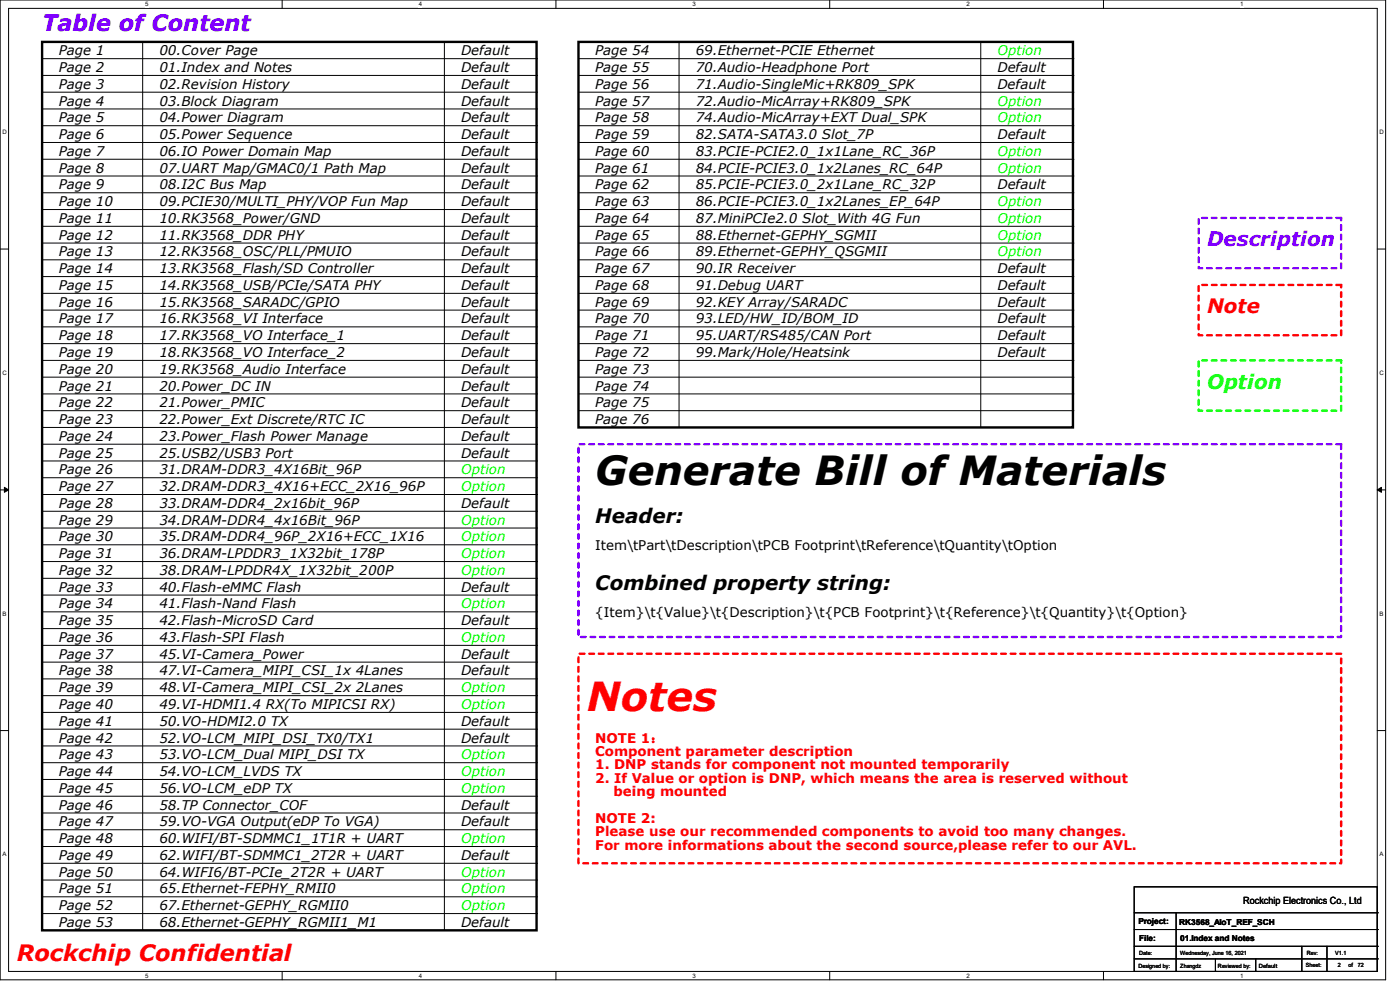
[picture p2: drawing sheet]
<svg xmlns="http://www.w3.org/2000/svg" width="297mm" height="210mm" viewBox="0 0 297 210" stroke-linecap="round" stroke-linejoin="round" font-family="sans-serif">
<defs><g id="words">
<text font-size="8.5" x="126.3" y="102.8">Generate Bill of Materials</text>
<text font-size="8.5" fill="#f00" x="124.5" y="150.8">Notes</text>
<text font-size="4.8" fill="#00f" x="8.9" y="6.6">Table of Content</text>
<text font-size="4.8" fill="#f00" x="3.6" y="204">Rockchip Confidential</text>
<text font-size="4.2" fill="#8000ff" x="256.1" y="52.2">Description</text>
<text font-size="4.2" fill="#f00" x="256.1" y="66.5">Note</text>
<text font-size="4.2" fill="#0f0" x="256.1" y="82.5">Option</text>
<g font-size="4.2">
<text x="126.3" y="110.9">Header:</text>
<text x="126.3" y="125.1">Combined property string:</text>
</g>
<g font-size="2.8">
<text x="12.5" y="11.7">Page 1</text>
<text x="33.8" y="11.7">00.Cover Page</text>
<text x="97.8" y="11.7">Default</text>
<text x="126.3" y="11.7">Page 54</text>
<text x="147.6" y="11.7">69.Ethernet-PCIE Ethernet</text>
<text x="12.5" y="15.3">Page 2</text>
<text x="33.8" y="15.3">01.Index and Notes</text>
<text x="97.8" y="15.3">Default</text>
<text x="126.3" y="15.3">Page 55</text>
<text x="147.6" y="15.3">70.Audio-Headphone Port</text>
<text x="211.6" y="15.3">Default</text>
<text x="12.5" y="18.8">Page 3</text>
<text x="12.5" y="22.4">Page 4</text>
<text x="33.8" y="18.8">02.Revision History</text>
<text x="33.8" y="22.4">03.Block Diagram</text>
<text x="97.8" y="22.4">Default</text>
<text x="97.8" y="18.8">Default</text>
<text x="126.3" y="18.8">Page 56</text>
<text x="126.3" y="22.4">Page 57</text>
<text x="147.6" y="22.4">72.Audio-MicArray+RK809_SPK</text>
<text x="147.6" y="18.8">71.Audio-SingleMic+RK809_SPK</text>
<text x="211.6" y="18.8">Default</text>
<text x="12.5" y="26">Page 5</text>
<text x="12.5" y="29.5">Page 6</text>
<text x="33.8" y="26">04.Power Diagram</text>
<text x="33.8" y="29.5">05.Power Sequence</text>
<text x="97.8" y="29.5">Default</text>
<text x="97.8" y="26">Default</text>
<text x="126.3" y="26">Page 58</text>
<text x="126.3" y="29.5">Page 59</text>
<text x="147.6" y="29.5">82.SATA-SATA3.0 Slot_7P</text>
<text x="147.6" y="26">74.Audio-MicArray+EXT Dual_SPK</text>
<text x="211.6" y="29.5">Default</text>
<text x="12.5" y="33.1">Page 7</text>
<text x="33.8" y="33.1">06.IO Power Domain Map</text>
<text x="97.8" y="33.1">Default</text>
<text x="126.3" y="33.1">Page 60</text>
<text x="147.6" y="33.1">83.PCIE-PCIE2.0_1x1Lane_RC_36P</text>
<text x="12.5" y="36.6">Page 8</text>
<text x="12.5" y="40.2">Page 9</text>
<text x="33.8" y="36.6">07.UART Map/GMAC0/1 Path Map</text>
<text x="33.8" y="40.2">08.I2C Bus Map</text>
<text x="97.8" y="40.2">Default</text>
<text x="97.8" y="36.6">Default</text>
<text x="126.3" y="36.6">Page 61</text>
<text x="126.3" y="40.2">Page 62</text>
<text x="147.6" y="40.2">85.PCIE-PCIE3.0_2x1Lane_RC_32P</text>
<text x="147.6" y="36.6">84.PCIE-PCIE3.0_1x2Lanes_RC_64P</text>
<text x="211.6" y="40.2">Default</text>
<text x="12.5" y="43.7">Page 10</text>
<text x="12.5" y="47.3">Page 11</text>
<text x="33.8" y="43.7">09.PCIE30/MULTI_PHY/VOP Fun Map</text>
<text x="33.8" y="47.3">10.RK3568_Power/GND</text>
<text x="97.8" y="47.3">Default</text>
<text x="97.8" y="43.7">Default</text>
<text x="126.3" y="43.7">Page 63</text>
<text x="126.3" y="47.3">Page 64</text>
<text x="147.6" y="43.7">86.PCIE-PCIE3.0_1x2Lanes_EP_64P</text>
<text x="147.6" y="47.3">87.MiniPCIe2.0 Slot_With 4G Fun</text>
<text x="12.5" y="50.8">Page 12</text>
<text x="33.8" y="50.8">11.RK3568_DDR PHY</text>
<text x="97.8" y="50.8">Default</text>
<text x="126.3" y="50.8">Page 65</text>
<text x="147.6" y="50.8">88.Ethernet-GEPHY_SGMII</text>
<text x="12.5" y="54.4">Page 13</text>
<text x="12.5" y="58">Page 14</text>
<text x="33.8" y="58">13.RK3568_Flash/SD Controller</text>
<text x="33.8" y="54.4">12.RK3568_OSC/PLL/PMUIO</text>
<text x="97.8" y="58">Default</text>
<text x="97.8" y="54.4">Default</text>
<text x="126.3" y="54.4">Page 66</text>
<text x="126.3" y="58">Page 67</text>
<text x="147.6" y="54.4">89.Ethernet-GEPHY_QSGMII</text>
<text x="147.6" y="58">90.IR Receiver</text>
<text x="211.6" y="58">Default</text>
<text x="12.5" y="61.5">Page 15</text>
<text x="12.5" y="65.1">Page 16</text>
<text x="33.8" y="65.1">15.RK3568_SARADC/GPIO</text>
<text x="33.8" y="61.5">14.RK3568_USB/PCIe/SATA PHY</text>
<text x="97.8" y="65.1">Default</text>
<text x="97.8" y="61.5">Default</text>
<text x="126.3" y="61.5">Page 68</text>
<text x="126.3" y="65.1">Page 69</text>
<text x="147.6" y="65.1">92.KEY Array/SARADC</text>
<text x="147.6" y="61.5">91.Debug UART</text>
<text x="211.6" y="65.1">Default</text>
<text x="211.6" y="61.5">Default</text>
<text x="12.5" y="68.6">Page 17</text>
<text x="33.8" y="68.6">16.RK3568_VI Interface</text>
<text x="97.8" y="68.6">Default</text>
<text x="126.3" y="68.6">Page 70</text>
<text x="147.6" y="68.6">93.LED/HW_ID/BOM_ID</text>
<text x="211.6" y="68.6">Default</text>
<text x="12.5" y="72.2">Page 18</text>
<text x="12.5" y="75.7">Page 19</text>
<text x="33.8" y="72.2">17.RK3568_VO Interface_1</text>
<text x="33.8" y="75.7">18.RK3568_VO Interface_2</text>
<text x="97.8" y="75.7">Default</text>
<text x="97.8" y="72.2">Default</text>
<text x="126.3" y="72.2">Page 71</text>
<text x="126.3" y="75.7">Page 72</text>
<text x="147.6" y="72.2">95.UART/RS485/CAN Port</text>
<text x="147.6" y="75.7">99.Mark/Hole/Heatsink</text>
<text x="211.6" y="72.2">Default</text>
<text x="211.6" y="75.7">Default</text>
<text x="12.5" y="79.3">Page 20</text>
<text x="12.5" y="82.8">Page 21</text>
<text x="33.8" y="79.3">19.RK3568_Audio Interface</text>
<text x="33.8" y="82.8">20.Power_DC IN</text>
<text x="97.8" y="82.8">Default</text>
<text x="97.8" y="79.3">Default</text>
<text x="126.3" y="79.3">Page 73</text>
<text x="126.3" y="82.8">Page 74</text>
<text x="12.5" y="86.4">Page 22</text>
<text x="12.5" y="90">Page 23</text>
<text x="33.8" y="90">22.Power_Ext Discrete/RTC IC</text>
<text x="33.8" y="86.4">21.Power_PMIC</text>
<text x="97.8" y="90">Default</text>
<text x="97.8" y="86.4">Default</text>
<text x="126.3" y="86.4">Page 75</text>
<text x="126.3" y="90">Page 76</text>
<text x="12.5" y="93.5">Page 24</text>
<text x="33.8" y="93.5">23.Power_Flash Power Manage</text>
<text x="97.8" y="93.5">Default</text>
<text x="12.5" y="97.1">Page 25</text>
<text x="12.5" y="100.6">Page 26</text>
<text x="33.8" y="97.1">25.USB2/USB3 Port</text>
<text x="33.8" y="100.6">31.DRAM-DDR3_4X16Bit_96P</text>
<text x="97.8" y="97.1">Default</text>
<text x="12.5" y="104.2">Page 27</text>
<text x="12.5" y="107.7">Page 28</text>
<text x="33.8" y="104.2">32.DRAM-DDR3_4X16+ECC_2X16_96P</text>
<text x="33.8" y="107.7">33.DRAM-DDR4_2x16bit_96P</text>
<text x="97.8" y="107.7">Default</text>
<text x="12.5" y="111.3">Page 29</text>
<text x="33.8" y="111.3">34.DRAM-DDR4_4x16Bit_96P</text>
<text x="12.5" y="114.9">Page 30</text>
<text x="12.5" y="118.4">Page 31</text>
<text x="33.8" y="114.9">35.DRAM-DDR4_96P_2X16+ECC_1X16</text>
<text x="33.8" y="118.4">36.DRAM-LPDDR3_1X32bit_178P</text>
<text x="126.3" y="116.6">Item\tPart\tDescription\tPCB Footprint\tReference\tQuantity\tOption</text>
<text x="12.5" y="122">Page 32</text>
<text x="12.5" y="125.5">Page 33</text>
<text x="33.8" y="122">38.DRAM-LPDDR4X_1X32bit_200P</text>
<text x="33.8" y="125.5">40.Flash-eMMC Flash</text>
<text x="97.8" y="125.5">Default</text>
<text x="12.5" y="129.1">Page 34</text>
<text x="33.8" y="129.1">41.Flash-Nand Flash</text>
<text x="126.3" y="130.9">{Item}\t{Value}\t{Description}\t{PCB Footprint}\t{Reference}\t{Quantity}\t{Option}</text>
<text x="12.5" y="132.6">Page 35</text>
<text x="12.5" y="136.2">Page 36</text>
<text x="33.8" y="132.6">42.Flash-MicroSD Card</text>
<text x="33.8" y="136.2">43.Flash-SPI Flash</text>
<text x="97.8" y="132.6">Default</text>
<text x="12.5" y="139.7">Page 37</text>
<text x="12.5" y="143.3">Page 38</text>
<text x="33.8" y="139.7">45.VI-Camera_Power</text>
<text x="33.8" y="143.3">47.VI-Camera_MIPI_CSI_1x 4Lanes</text>
<text x="97.8" y="139.7">Default</text>
<text x="97.8" y="143.3">Default</text>
<text x="12.5" y="146.9">Page 39</text>
<text x="33.8" y="146.9">48.VI-Camera_MIPI_CSI_2x 2Lanes</text>
<text x="12.5" y="150.4">Page 40</text>
<text x="12.5" y="154">Page 41</text>
<text x="33.8" y="154">50.VO-HDMI2.0 TX</text>
<text x="33.8" y="150.4">49.VI-HDMI1.4 RX(To MIPICSI RX)</text>
<text x="97.8" y="154">Default</text>
<text x="12.5" y="157.5">Page 42</text>
<text x="12.5" y="161.1">Page 43</text>
<text x="33.8" y="161.1">53.VO-LCM_Dual MIPI_DSI TX</text>
<text x="33.8" y="157.5">52.VO-LCM_MIPI_DSI_TX0/TX1</text>
<text x="97.8" y="157.5">Default</text>
<text x="12.5" y="164.6">Page 44</text>
<text x="33.8" y="164.6">54.VO-LCM_LVDS TX</text>
<text x="12.5" y="168.2">Page 45</text>
<text x="12.5" y="171.7">Page 46</text>
<text x="33.8" y="171.7">58.TP Connector_COF</text>
<text x="33.8" y="168.2">56.VO-LCM_eDP TX</text>
<text x="97.8" y="171.7">Default</text>
<text x="12.5" y="175.3">Page 47</text>
<text x="12.5" y="178.9">Page 48</text>
<text x="33.8" y="178.9">60.WIFI/BT-SDMMC1_1T1R + UART</text>
<text x="33.8" y="175.3">59.VO-VGA Output(eDP To VGA)</text>
<text x="97.8" y="175.3">Default</text>
<text x="12.5" y="182.4">Page 49</text>
<text x="12.5" y="186">Page 50</text>
<text x="33.8" y="186">64.WIFI6/BT-PCIe_2T2R + UART</text>
<text x="33.8" y="182.4">62.WIFI/BT-SDMMC1_2T2R + UART</text>
<text x="97.8" y="182.4">Default</text>
<text x="12.5" y="189.5">Page 51</text>
<text x="33.8" y="189.5">65.Ethernet-FEPHY_RMII0</text>
<text x="12.5" y="193.1">Page 52</text>
<text x="12.5" y="196.6">Page 53</text>
<text x="33.8" y="193.1">67.Ethernet-GEPHY_RGMII0</text>
<text x="33.8" y="196.6">68.Ethernet-GEPHY_RGMII1_M1</text>
<text x="97.8" y="196.6">Default</text>
</g>
<g font-size="2.8" fill="#0f0">
<text x="211.6" y="11.7">Option</text>
<text x="211.6" y="22.4">Option</text>
<text x="211.6" y="26">Option</text>
<text x="211.6" y="33.1">Option</text>
<text x="211.6" y="36.6">Option</text>
<text x="211.6" y="47.3">Option</text>
<text x="211.6" y="43.7">Option</text>
<text x="211.6" y="50.8">Option</text>
<text x="211.6" y="54.4">Option</text>
<text x="97.8" y="100.6">Option</text>
<text x="97.8" y="104.2">Option</text>
<text x="97.8" y="111.3">Option</text>
<text x="97.8" y="114.9">Option</text>
<text x="97.8" y="118.4">Option</text>
<text x="97.8" y="122">Option</text>
<text x="97.8" y="129.1">Option</text>
<text x="97.8" y="136.2">Option</text>
<text x="97.8" y="146.9">Option</text>
<text x="97.8" y="150.4">Option</text>
<text x="97.8" y="161.1">Option</text>
<text x="97.8" y="164.6">Option</text>
<text x="97.8" y="168.2">Option</text>
<text x="97.8" y="178.9">Option</text>
<text x="97.8" y="186">Option</text>
<text x="97.8" y="189.5">Option</text>
<text x="97.8" y="193.1">Option</text>
</g>
<g font-size="2.8" fill="#f00">
<text x="126.3" y="157.5">NOTE 1：</text>
<text x="126.3" y="160.4">Component parameter description</text>
<text x="126.3" y="163.2">1. DNP stands for component not mounted temporarily</text>
<text x="126.3" y="166">2. If Value or option is DNP, which means the area is reserved without</text>
<text x="130.2" y="168.9">being mounted</text>
<text x="126.3" y="174.5">NOTE 2:</text>
<text x="126.3" y="177.4">Please use our recommended components to avoid too many changes.</text>
<text x="126.3" y="180.2">For more informations about the second source,please refer to our AVL.</text>
</g>
<text font-size="2.1" x="263.7" y="191.9">Rockchip Electronics Co., Ltd</text>
<g font-size="1.7">
<text x="241.5" y="196">Project:</text>
<text x="250.2" y="196.1">RK3568_AIoT_REF_SCH</text>
<text x="241.7" y="199.5">File:</text>
<text x="250.4" y="199.7">01.Index and Notes</text>
</g>
<g font-size="1.3">
<text x="30.8" y="1.3">5</text>
<text x="88.9" y="1.3">4</text>
<text x="146.9" y="1.3">3</text>
<text x="205" y="1.3">2</text>
<text x="263.1" y="1.3">1</text>
<text x=".5" y="28.4">D</text>
<text x="292.7" y="28.4">D</text>
<text x=".5" y="79.5">C</text>
<text x="292.7" y="79.5">C</text>
<text x=".5" y="130.6">B</text>
<text x="292.7" y="130.6">B</text>
<text x=".5" y="181.7">A</text>
<text x="292.7" y="181.7">A</text>
<text x="30.8" y="207.4">5</text>
<text x="88.9" y="207.4">4</text>
<text x="146.9" y="207.4">3</text>
<text x="205" y="207.4">2</text>
<text x="263.1" y="207.4">1</text>
</g>
<g font-size="1.2">
<text x="241.7" y="202.6">Date:</text>
<text x="250.4" y="202.6">Wednesday, June 16, 2021</text>
<text x="277.2" y="202.6">Rev:</text>
<text x="283.3" y="202.6">V1.1</text>
<text x="241.5" y="205.3">Designed by:</text>
<text x="250.4" y="205.3">Zhangdz</text>
<text x="258.4" y="205.3">Reviewed by:</text>
<text x="267.1" y="205.3">Default</text>
<text x="277.1" y="205.1">Sheet:</text>
<text x="283.8" y="205.1">2</text>
<text x="286.1" y="205.1">of</text>
<text x="288.1" y="205.1">72</text>
</g>
</g></defs>
<path d="M0 0h294v207.9h-294zM1.8 1.8h290.4v204.3h-290.4z" fill="none" stroke="#000" stroke-width=".21"/>
<g fill="#fff">
<path d="M30.8 .2h.7v1.4h-.7z"/>
<path d="M30.8 206.2h.7v1.4h-.7z"/>
</g>
<path d="M59.9 0v1.8M59.9 206.1v1.8" fill="none" stroke="#000" stroke-width=".21"/>
<g fill="#fff">
<path d="M88.9 .2h.6v1.4h-.6z"/>
<path d="M88.9 206.2h.6v1.4h-.6z"/>
</g>
<path d="M117.9 0v1.8M117.9 206.1v1.8" fill="none" stroke="#000" stroke-width=".21"/>
<g fill="#fff">
<path d="M146.9 .2h.7v1.4h-.7z"/>
<path d="M146.9 206.2h.7v1.4h-.7z"/>
</g>
<path d="M176 0v1.8M176 206.1v1.8" fill="none" stroke="#000" stroke-width=".21"/>
<g fill="#fff">
<path d="M205 .2h.7v1.4h-.7z"/>
<path d="M205 206.2h.7v1.4h-.7z"/>
</g>
<path d="M234.1 0v1.8M234.1 206.1v1.8" fill="none" stroke="#000" stroke-width=".21"/>
<g fill="#fff">
<path d="M263.1 .2h.7v1.4h-.7z"/>
<path d="M263.1 206.2h.7v1.4h-.7z"/>
<path d="M.5 27.3h.9v1.4h-.9z"/>
<path d="M292.7 27.3h.8v1.4h-.8z"/>
<path d="M.5 78.4h.9v1.4h-.9z"/>
<path d="M292.7 78.4h.8v1.4h-.8z"/>
</g>
<path d="M0 52.8h1.8M292.2 52.8h1.8" fill="none" stroke="#000" stroke-width=".21"/>
<g fill="#fff">
<path d="M.5 129.5h.8v1.4h-.8z"/>
<path d="M292.7 129.5h.8v1.4h-.8z"/>
</g>
<path d="M0 103.9h1.8M292.2 103.9h1.8" fill="none" stroke="#000" stroke-width=".21"/>
<path d="M.9 103.4l.9 .5-.9 .5zM292.2 103.9l.9-.5v1z" fill="#000" stroke="#000" stroke-width=".21"/>
<g fill="#fff">
<path d="M.5 180.5h.8v1.4h-.8z"/>
<path d="M292.7 180.5h.8v1.4h-.8z"/>
</g>
<g fill="none" stroke="#000" stroke-width=".21">
<path d="M8.9 12.4h104.9M8.9 16h104.9M8.9 19.6h104.9M30.3 8.9v188.5M94.3 8.9v188.5M113.8 12.4h.1M113.8 16h.1M113.8 19.6h.1M122.7 12.4h104.9M122.7 16h104.9M122.7 19.6h104.9M144.1 8.9v81.8"/>
<path d="M208.1 8.9v81.8M227.6 12.4h.1M227.6 16h.1M227.6 19.6h.1M8.9 23.1h104.9M8.9 26.7h104.9M8.9 30.2h104.9M8.9 33.8h104.9M8.9 37.3h104.9M113.8 23.1h.1M113.8 26.7h.1M113.8 30.2h.1"/>
<path d="M113.8 33.8h.1M113.8 37.3h.1M122.7 23.1h104.9M122.7 26.7h104.9M122.7 30.2h104.9M122.7 33.8h104.9M122.7 37.3h104.9M227.6 23.1h.1M227.6 26.7h.1M227.6 30.2h.1M227.6 33.8h.1M227.6 37.3h.1"/>
<path d="M8.9 40.9h104.9M8.9 44.4h104.9M8.9 48h104.9M8.9 51.6h104.9M8.9 55.1h104.9M8.9 58.7h104.9M113.8 40.9h.1M113.8 44.4h.1M113.8 48h.1M113.8 51.6h.1M113.8 55.1h.1M113.8 58.7h.1"/>
<path d="M122.7 40.9h104.9M122.7 44.4h104.9M122.7 48h104.9M122.7 51.6h104.9M122.7 55.1h104.9M122.7 58.7h104.9M227.6 40.9h.1M227.6 44.4h.1M227.6 48h.1M227.6 51.6h.1M227.6 55.1h.1M227.6 58.7h.1"/>
<path d="M8.9 62.2h104.9M8.9 65.8h104.9M8.9 69.3h104.9M8.9 72.9h104.9M8.9 76.5h104.9M113.8 62.2h.1M113.8 65.8h.1M113.8 69.3h.1M113.8 72.9h.1M113.8 76.5h.1M122.7 62.2h104.9M122.7 65.8h104.9"/>
<path d="M122.7 69.3h104.9M122.7 72.9h104.9M122.7 76.5h104.9M227.6 62.2h.1M227.6 65.8h.1M227.6 69.3h.1M227.6 72.9h.1M227.6 76.5h.1M8.9 80h104.9M8.9 83.6h104.9M8.9 87.1h104.9M8.9 90.7h104.9"/>
<path d="M8.9 94.2h104.9M8.9 97.8h104.9M113.8 80h.1M113.8 83.6h.1M113.8 87.1h.1M113.8 90.7h.1M113.8 94.2h.1M113.8 97.8h.1M122.7 80h104.9M122.7 83.6h104.9M122.7 87.1h104.9M144.1 90.7h.1"/>
<path d="M208.1 90.7h.1M227.6 83.6h.1M227.6 87.1h.1M227.6 80h.1M8.9 101.3h104.9M8.9 104.9h104.9M8.9 108.5h104.9M8.9 112h104.9M8.9 115.6h104.9M8.9 119.1h104.9M113.8 101.3h.1M113.8 104.9h.1"/>
<path d="M113.8 108.5h.1M113.8 112h.1M113.8 115.6h.1M113.8 119.1h.1M8.9 122.7h104.9M8.9 126.2h104.9M8.9 129.8h104.9M8.9 133.3h104.9M8.9 136.9h104.9M113.8 122.7h.1M113.8 126.2h.1M113.8 129.8h.1"/>
<path d="M113.8 133.3h.1M113.8 136.9h.1M0 155h1.8M8.9 140.5h104.9M8.9 144h104.9M8.9 147.6h104.9M8.9 151.1h104.9M8.9 154.7h104.9M8.9 158.2h104.9M113.8 140.5h.1M113.8 144h.1M113.8 147.6h.1"/>
<path d="M113.8 151.1h.1M113.8 154.7h.1M113.8 158.2h.1M292.2 155h1.8M8.9 161.8h104.9M8.9 165.4h104.9M8.9 168.9h104.9M8.9 172.5h104.9M8.9 176h104.9M8.9 179.6h104.9M113.8 161.8h.1M113.8 165.4h.1"/>
<path d="M113.8 168.9h.1M113.8 172.5h.1M113.8 176h.1M113.8 179.6h.1M8.9 183.1h104.9M8.9 186.7h104.9M8.9 190.2h104.9M8.9 193.8h104.9M30.3 197.4h.1M94.3 197.4h.1M113.8 183.1h.1M113.8 186.7h.1"/>
<path d="M113.8 190.2h.1M113.8 193.8h.1M240.6 188.1h51.6v18h-51.6zM240.6 193.6h51.6M240.6 197.2h51.6M249.5 193.6v12.5M292.2 193.6h.1M292.2 197.2h.1M240.6 200.7h51.6M240.6 203.4h51.6M249.5 206.1h.1M257.9 206.1h.1"/>
<path d="M257.9 203.4v2.7M266.4 206.1h.1M266.4 203.4v2.7M276.2 206.1h.1M276.2 200.7v5.4M281.5 206.1h.1M281.5 200.7v5.4M292.2 200.7h.1M292.2 203.4h.1"/>
</g>
<path d="M254.3 60.5h30.2v10.6h-30.2zM122.7 138.7h161.8v44.4h-161.8z" fill="none" stroke="#f00" stroke-width=".51" stroke-dasharray="1 1"/>
<path d="M254.3 46.2h30.2v10.7h-30.2zM122.7 94.2h161.8v40.9h-161.8z" fill="none" stroke="#8000ff" stroke-width=".51" stroke-dasharray="1 1"/>
<path d="M8.9 8.9h104.9v188.5h-104.9zM122.7 8.9h104.9v81.8h-104.9z" fill="none" stroke="#000" stroke-width=".51"/>
<path d="M254.3 76.5h30.2v10.6h-30.2z" fill="none" stroke="#0f0" stroke-width=".51" stroke-dasharray="1 1"/>
<use href="#words"/>
</svg>
